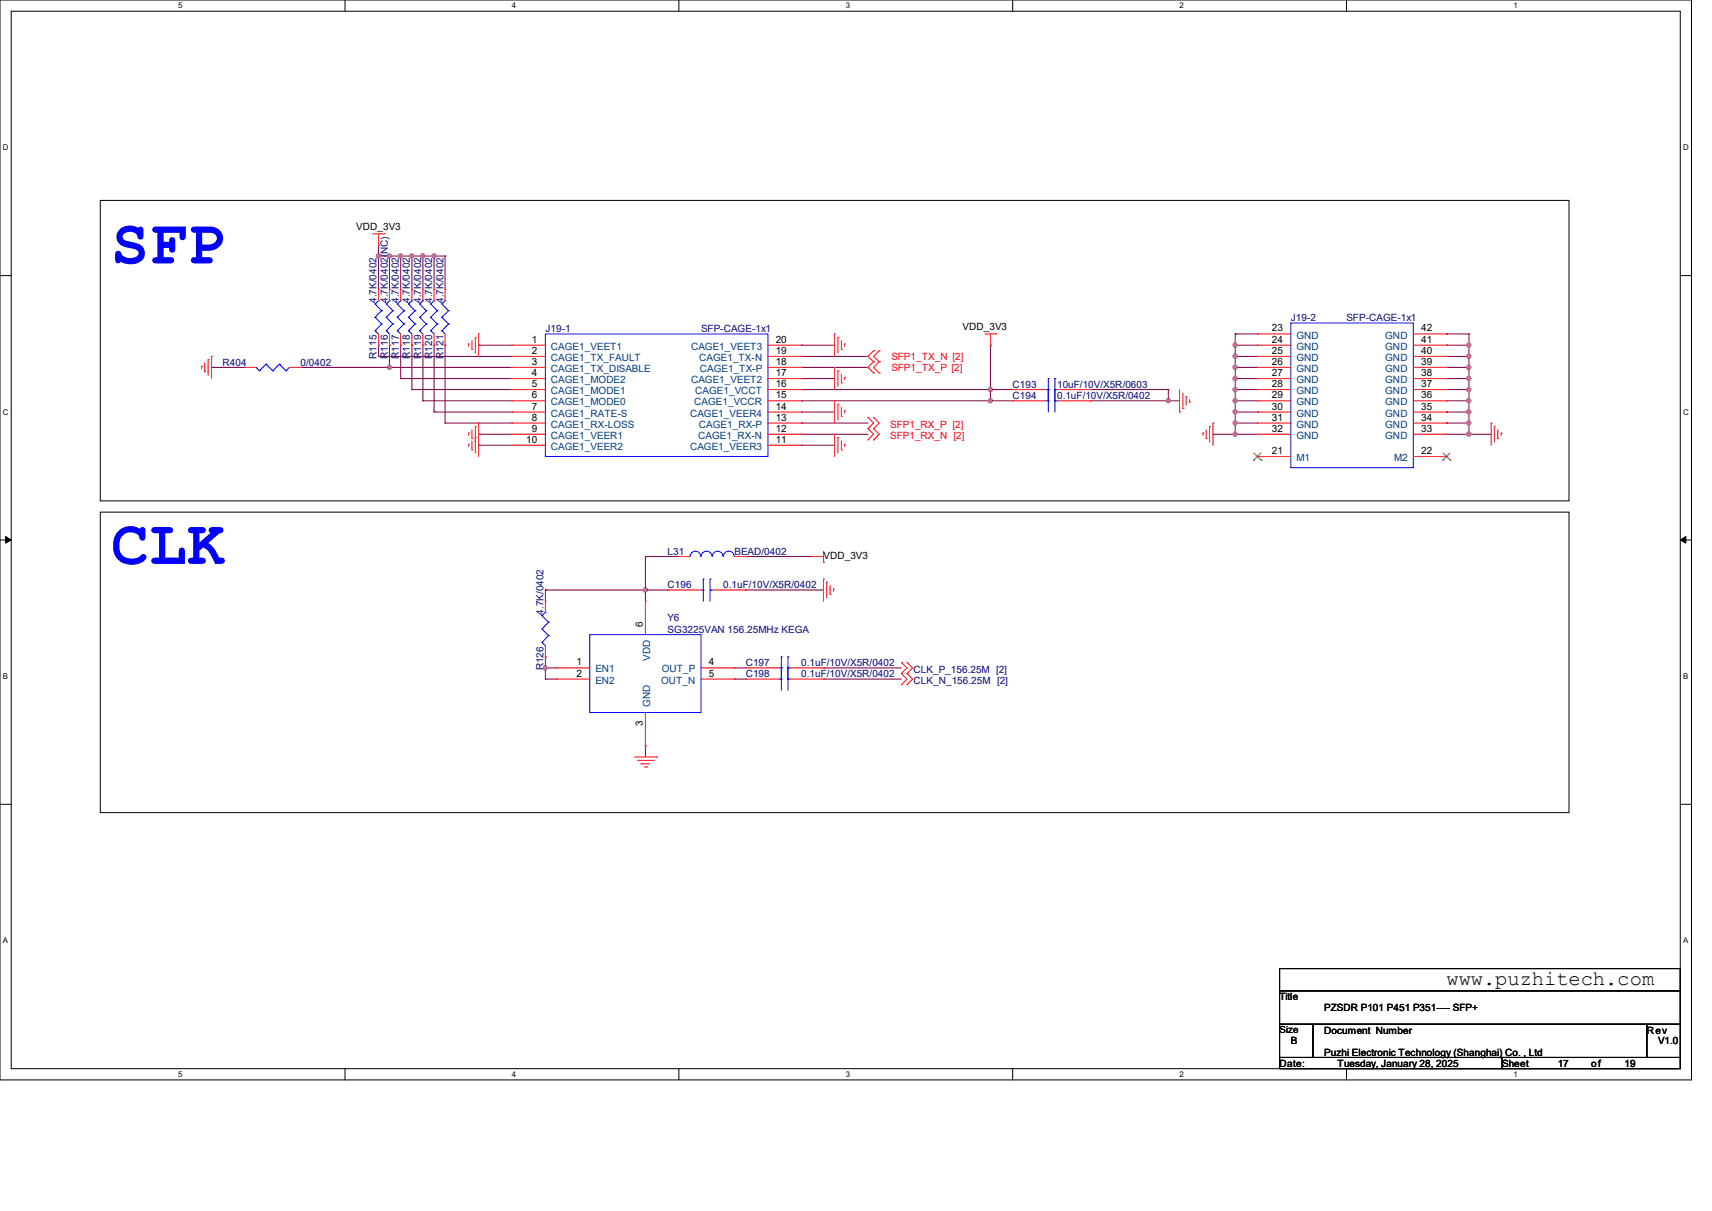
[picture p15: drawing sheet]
<svg xmlns="http://www.w3.org/2000/svg" width="297mm" height="210mm" viewBox="0 0 297 210" stroke-linecap="round" stroke-linejoin="round" font-family="sans-serif">
<defs><g id="words">
<g font-size="10.8" fill="#00f">
<text x="19.3" y="45.7">SFP</text>
<text x="19.3" y="97.8">CLK</text>
</g>
<text font-size="3.6" x="251" y="170.8">www.puzhitech.com</text>
<g font-size="1.7">
<text x="61.8" y="39.8">VDD_3V3</text>
<text x="92.3" y="59.4">1</text>
<text x="134.6" y="59.4">20</text>
<text x="167" y="57.2">VDD_3V3</text>
<text x="220.6" y="57.5">23</text>
<text x="220.6" y="59.4">24</text>
<text x="246.5" y="57.5">42</text>
<text x="246.5" y="59.4">41</text>
<text x="92.3" y="61.4">2</text>
<text x="92.3" y="63.3">3</text>
<text x="92.3" y="65.2">4</text>
<text x="134.6" y="61.4">19</text>
<text x="134.6" y="63.3">18</text>
<text x="134.6" y="65.2">17</text>
<text x="220.6" y="61.4">25</text>
<text x="220.6" y="63.3">26</text>
<text x="220.6" y="65.2">27</text>
<text x="246.5" y="61.4">40</text>
<text x="246.5" y="63.3">39</text>
<text x="246.5" y="65.2">38</text>
<text x="92.3" y="67.1">5</text>
<text x="92.3" y="69.1">6</text>
<text x="92.3" y="71">7</text>
<text x="134.6" y="67.1">16</text>
<text x="134.6" y="69.1">15</text>
<text x="134.6" y="71">14</text>
<text x="220.6" y="67.1">28</text>
<text x="220.6" y="69.1">29</text>
<text x="220.6" y="71">30</text>
<text x="246.5" y="67.1">37</text>
<text x="246.5" y="69.1">36</text>
<text x="246.5" y="71">35</text>
<text x="91.3" y="76.8">10</text>
<text x="92.3" y="72.9">8</text>
<text x="92.3" y="74.9">9</text>
<text x="134.6" y="72.9">13</text>
<text x="134.6" y="74.9">12</text>
<text x="134.6" y="76.8">11</text>
<text x="220.6" y="72.9">31</text>
<text x="220.6" y="74.9">32</text>
<text x="246.5" y="72.9">34</text>
<text x="246.5" y="74.9">33</text>
<text x="220.6" y="78.7">21</text>
<text x="246.5" y="78.7">22</text>
<text x="142.9" y="97">VDD_3V3</text>
<text x="111.5" y="108.7" transform="rotate(-90 111.5 108.7)">6</text>
<text x="100" y="115.4">1</text>
<text x="100" y="117.3">2</text>
<text x="123" y="115.4">4</text>
<text x="123" y="117.3">5</text>
<text x="111.5" y="125.9" transform="rotate(-90 111.5 125.9)">3</text>
<text x="222" y="173.4">Title</text>
<text x="222" y="179.2">Size</text>
<text x="229.7" y="175.3">PZSDR P101 P451 P351---- SFP+</text>
<text x="229.7" y="179.2">Document Number</text>
<text x="285.7" y="179.2">Rev</text>
<text x="222" y="185">Date:</text>
<text x="223.9" y="181.1">B</text>
<text x="229.7" y="183.1">Puzhi Electronic Technology (Shanghai) Co. , Ltd</text>
<text x="232.1" y="185">Tuesday, January 28, 2025</text>
<text x="260.6" y="185">Sheet</text>
<text x="270.2" y="185">17</text>
<text x="276.1" y="185">of</text>
<text x="281.8" y="185">19</text>
<text x="287.6" y="181.1">V1.0</text>
</g>
<g font-size="1.7" fill="#000080">
<text x="65.3" y="52.5" transform="rotate(-90 65.3 52.5)">4.7K/0402</text>
<text x="67.3" y="52.5" transform="rotate(-90 67.3 52.5)">4.7K/0402(NC)</text>
<text x="69.2" y="52.5" transform="rotate(-90 69.2 52.5)">4.7K/0402</text>
<text x="71.1" y="52.5" transform="rotate(-90 71.1 52.5)">4.7K/0402</text>
<text x="73.1" y="52.5" transform="rotate(-90 73.1 52.5)">4.7K/0402</text>
<text x="75" y="52.5" transform="rotate(-90 75 52.5)">4.7K/0402</text>
<text x="76.9" y="52.5" transform="rotate(-90 76.9 52.5)">4.7K/0402</text>
<text x="94.6" y="57.6">J19-1</text>
<text x="121.6" y="57.6">SFP-CAGE-1x1</text>
<text x="223.9" y="55.7">J19-2</text>
<text x="233.6" y="55.7">SFP-CAGE-1x1</text>
<text x="38.6" y="63.4">R404</text>
<text x="52.2" y="63.4">0/0402</text>
<text x="65.3" y="62.2" transform="rotate(-90 65.3 62.2)">R115</text>
<text x="67.3" y="62.2" transform="rotate(-90 67.3 62.2)">R116</text>
<text x="69.2" y="62.2" transform="rotate(-90 69.2 62.2)">R117</text>
<text x="71.1" y="62.2" transform="rotate(-90 71.1 62.2)">R118</text>
<text x="73.1" y="62.2" transform="rotate(-90 73.1 62.2)">R119</text>
<text x="75" y="62.2" transform="rotate(-90 75 62.2)">R120</text>
<text x="76.9" y="62.2" transform="rotate(-90 76.9 62.2)">R121</text>
<text x="175.7" y="67.3">C193</text>
<text x="175.7" y="69.2">C194</text>
<text x="183.4" y="67.3">10uF/10V/X5R/0603</text>
<text x="183.4" y="69.2">0.1uF/10V/X5R/0402</text>
<text x="115.8" y="96.2">L31</text>
<text x="127.4" y="96.2">BEAD/0402</text>
<text x="94.3" y="106.6" transform="rotate(-90 94.3 106.6)">4.7K/0402</text>
<text x="115.8" y="102">C196</text>
<text x="115.8" y="107.8">Y6</text>
<text x="125.5" y="102">0.1uF/10V/X5R/0402</text>
<text x="115.8" y="109.7">SG3225VAN 156.25MHz KEGA</text>
<text x="94.3" y="116.2" transform="rotate(-90 94.3 116.2)">R126</text>
<text x="129.4" y="115.5">C197</text>
<text x="129.4" y="117.4">C198</text>
<text x="139" y="115.5">0.1uF/10V/X5R/0402</text>
<text x="139" y="117.4">0.1uF/10V/X5R/0402</text>
<text x="158.5" y="118.6">CLK_N_156.25M [2]</text>
<text x="158.5" y="116.7">CLK_P_156.25M [2]</text>
</g>
<g font-size="1.7" fill="#004080">
<text x="224.9" y="58.7">GND</text>
<text x="240.3" y="58.7">GND</text>
<text x="95.6" y="60.7">CAGE1_VEET1</text>
<text x="95.6" y="62.6">CAGE1_TX_FAULT</text>
<text x="95.6" y="64.5">CAGE1_TX_DISABLE</text>
<text x="119.9" y="60.7">CAGE1_VEET3</text>
<text x="121.3" y="62.6">CAGE1_TX-N</text>
<text x="121.4" y="64.5">CAGE1_TX-P</text>
<text x="224.9" y="60.7">GND</text>
<text x="224.9" y="62.6">GND</text>
<text x="224.9" y="64.5">GND</text>
<text x="240.3" y="60.7">GND</text>
<text x="240.3" y="62.6">GND</text>
<text x="240.3" y="64.5">GND</text>
<text x="95.6" y="66.5">CAGE1_MODE2</text>
<text x="95.6" y="68.4">CAGE1_MODE1</text>
<text x="95.6" y="70.3">CAGE1_MODE0</text>
<text x="119.9" y="66.5">CAGE1_VEET2</text>
<text x="120.4" y="70.3">CAGE1_VCCR</text>
<text x="120.6" y="68.4">CAGE1_VCCT</text>
<text x="224.9" y="66.5">GND</text>
<text x="224.9" y="68.4">GND</text>
<text x="224.9" y="70.3">GND</text>
<text x="240.3" y="66.5">GND</text>
<text x="240.3" y="68.4">GND</text>
<text x="240.3" y="70.3">GND</text>
<text x="95.6" y="72.3">CAGE1_RATE-S</text>
<text x="95.6" y="74.2">CAGE1_RX-LOSS</text>
<text x="95.6" y="76.1">CAGE1_VEER1</text>
<text x="119.7" y="72.3">CAGE1_VEER4</text>
<text x="121.1" y="76.1">CAGE1_RX-N</text>
<text x="121.2" y="74.2">CAGE1_RX-P</text>
<text x="224.9" y="72.3">GND</text>
<text x="224.9" y="74.2">GND</text>
<text x="224.9" y="76.1">GND</text>
<text x="240.3" y="72.3">GND</text>
<text x="240.3" y="74.2">GND</text>
<text x="240.3" y="76.1">GND</text>
<text x="95.6" y="78">CAGE1_VEER2</text>
<text x="119.7" y="78">CAGE1_VEER3</text>
<text x="224.9" y="80">M1</text>
<text x="241.8" y="80">M2</text>
<text x="103.3" y="116.6">EN1</text>
<text x="103.3" y="118.6">EN2</text>
<text x="112.8" y="114.6" transform="rotate(-90 112.8 114.6)">VDD</text>
<text x="114.7" y="118.6">OUT_N</text>
<text x="114.8" y="116.6">OUT_P</text>
<text x="112.8" y="122.6" transform="rotate(-90 112.8 122.6)">GND</text>
</g>
<g font-size="1.7" fill="#f00">
<text x="154.6" y="64.3">SFP1_TX_P [2]</text>
<text x="154.6" y="62.4">SFP1_TX_N [2]</text>
<text x="154.4" y="74.2">SFP1_RX_P [2]</text>
<text x="154.4" y="76.2">SFP1_RX_N [2]</text>
</g>
<g font-size="1.4">
<text x="30.9" y="1.4">5</text>
<text x="88.8" y="1.4">4</text>
<text x="146.7" y="1.4">3</text>
<text x="204.6" y="1.4">2</text>
<text x="262.6" y="1.4">1</text>
<text x=".5" y="26.1">D</text>
<text x="292" y="26.1">D</text>
<text x=".5" y="71.9">C</text>
<text x="292" y="71.9">C</text>
<text x=".5" y="117.8">B</text>
<text x="292" y="117.8">B</text>
<text x=".5" y="163.6">A</text>
<text x="292" y="163.6">A</text>
<text x="30.9" y="186.8">5</text>
<text x="88.8" y="186.8">4</text>
<text x="146.7" y="186.8">3</text>
<text x="204.6" y="186.8">2</text>
<text x="262.6" y="186.8">1</text>
</g>
</g></defs>
<path d="M0 0h293.5v187.3h-293.5zM1.9 1.9h289.6v183.4h-289.6z" fill="none" stroke="#000" stroke-width=".17"/>
<g fill="#fff">
<path d="M30.9 .2h.8v1.5h-.8z"/>
<path d="M30.9 185.5h.8v1.6h-.8z"/>
</g>
<path d="M59.9 0v1.9M59.9 185.3v2" fill="none" stroke="#000" stroke-width=".17"/>
<g fill="#fff">
<path d="M88.8 .2h.8v1.5h-.8z"/>
<path d="M88.8 185.5h.8v1.6h-.8z"/>
</g>
<path d="M117.8 0v1.9M117.8 185.3v2" fill="none" stroke="#000" stroke-width=".17"/>
<g fill="#fff">
<path d="M146.7 .2h.8v1.5h-.8z"/>
<path d="M146.7 185.5h.8v1.6h-.8z"/>
</g>
<path d="M175.7 0v1.9M175.7 185.3v2" fill="none" stroke="#000" stroke-width=".17"/>
<g fill="#fff">
<path d="M204.6 .2h.8v1.5h-.8z"/>
<path d="M204.6 185.5h.8v1.6h-.8z"/>
</g>
<path d="M233.6 0v1.9M233.6 185.3v2" fill="none" stroke="#000" stroke-width=".17"/>
<g fill="#fff">
<path d="M262.6 .2h.7v1.5h-.7z"/>
<path d="M262.6 185.5h.7v1.6h-.7z"/>
<path d="M.5 24.8h1v1.6h-1z"/>
<path d="M292 24.8h1v1.6h-1z"/>
<path d="M.5 70.7h1v1.5h-1z"/>
<path d="M292 70.7h1v1.5h-1z"/>
</g>
<path d="M0 47.8h1.9M291.5 47.8h2" fill="none" stroke="#000" stroke-width=".17"/>
<g fill="#fff">
<path d="M.5 116.5h.9v1.6h-.9z"/>
<path d="M292 116.5h.9v1.6h-.9z"/>
</g>
<path d="M0 93.6h1.9M291.5 93.6h2" fill="none" stroke="#000" stroke-width=".17"/>
<path d="M1 93l.9 .6-.9 .6zM291.5 93.6l1-.6v1.2z" fill="#000" stroke="#000" stroke-width=".17"/>
<g fill="#fff">
<path d="M.5 162.4h.9v1.5h-.9z"/>
<path d="M292 162.4h.9v1.5h-.9z"/>
</g>
<path d="M17.4 34.8h254.8v52.1h-254.8zM17.4 88.8h254.8v52.1h-254.8zM0 139.5h1.9M291.5 139.5h2M222 168h69.5v3.8h-69.5zM222 171.8h69.5v5.8h-69.5zM222 177.6h5.8v5.8h-5.8zM227.8 177.6h57.9v5.8h-57.9zM285.7 177.6h5.8v5.8h-5.8zM222 183.4h38.6v1.9h-38.6zM260.6 183.4h30.9v1.9h-30.9z" fill="none" stroke="#000" stroke-width=".17"/>
<g fill="none" stroke="#800040" stroke-width=".17">
<path d="M65.7 42.5h.1M65.7 59.9h.1M65.7 44.4h.1M65.7 42.5v7.7M65.7 59.9v1.9M65.7 44.4h11.5M67.6 44.4h.1M67.6 59.9h.1M67.6 44.4v5.8M67.6 59.9v3.8M69.5 44.4h.1M69.5 59.9h.1"/>
<path d="M69.5 44.4v5.8M69.5 59.9v5.8M71.5 44.4h.1M71.5 59.9h.1M71.5 44.4v5.8M71.5 59.9v7.7M73.4 44.4h.1M73.4 59.9h.1M73.4 44.4v5.8M73.4 59.9v9.6M75.3 44.4h.1M75.3 59.9h.1"/>
<path d="M75.3 44.4v5.8M75.3 59.9v11.6M77.2 44.4h.1M77.2 59.9h.1M77.2 44.4v5.8M77.2 59.9v13.5M83 59.9h.1M83 59.9h5.8M139 59.9h.1M139 59.9h5.8M171.8 59.9h.1M171.8 59.9v9.6"/>
<path d="M214.3 57.9h.1M214.3 59.9h.1M214.3 57.9h3.8M214.3 57.9v17.4M214.3 59.9h3.8M251 57.9h.1M251 59.9h.1M251 57.9h3.8M251 59.9h3.8M254.8 57.9h.1M254.8 59.9h.1M254.8 57.9v17.4"/>
<path d="M36.7 63.7h.1M36.7 63.7h5.8M52.2 63.7h.1M52.2 63.7h36.6M65.7 61.8h.1M65.7 61.8h23.1M67.6 63.7h.1M69.5 65.7h.1M69.5 65.7h19.3M71.5 67.6h.1M71.5 67.6h17.3M73.4 69.5h.1"/>
<path d="M73.4 69.5h15.4M75.3 71.5h.1M75.3 71.5h13.5M77.2 73.4h.1M77.2 73.4h11.6M83 77.2h.1M83 75.3h.1M83 75.3h5.8M83 77.2h5.8M139 77.2h.1M139 71.5h.1M139 65.7h.1"/>
<path d="M139 73.4h.1M139 75.3h.1M139 63.7h.1M139 61.8h.1M139 67.6h.1M139 69.5h.1M139 71.5h5.8M139 69.5h36.7M139 75.3h11.6M139 73.4h11.6M139 65.7h5.8M139 67.6h36.7"/>
<path d="M139 63.7h11.6M139 61.8h11.6M139 77.2h5.8M171.8 67.6h.1M171.8 69.5h.1M189.2 69.5h.1M189.2 67.6h.1M189.2 69.5h15.4M189.2 67.6h13.5M202.7 69.5h.1M202.7 67.6h.1M202.7 67.6v1.9"/>
<path d="M210.4 75.3h.1M210.4 75.3h7.7M214.3 71.5h.1M214.3 69.5h.1M214.3 73.4h.1M214.3 61.8h.1M214.3 63.7h.1M214.3 65.7h.1M214.3 67.6h.1M214.3 75.3h.1M214.3 71.5h3.8M214.3 69.5h3.8"/>
<path d="M214.3 73.4h3.8M214.3 65.7h3.8M214.3 67.6h3.8M214.3 63.7h3.8M214.3 61.8h3.8M251 73.4h.1M251 67.6h.1M251 71.5h.1M251 69.5h.1M251 75.3h.1M251 63.7h.1M251 61.8h.1"/>
<path d="M251 65.7h.1M251 71.5h3.8M251 69.5h3.8M251 75.3h7.7M251 73.4h3.8M251 65.7h3.8M251 67.6h3.8M251 63.7h3.8M251 61.8h3.8M254.8 75.3h.1M254.8 65.7h.1M254.8 67.6h.1"/>
<path d="M254.8 69.5h.1M254.8 71.5h.1M254.8 73.4h.1M254.8 61.8h.1M254.8 63.7h.1M112 96.5h.1M112 96.5v7.8M112 96.5h5.8M129.4 96.5h.1M129.4 96.5h11.5M94.6 115.8h.1M94.6 117.8h.1"/>
<path d="M94.6 113.9h.1M94.6 102.3h.1M94.6 115.8h1.9M94.6 117.8h1.9M94.6 102.3v2M94.6 113.9v3.9M94.6 102.3h21.2M112 102.3h.1M127.4 115.8h.1M127.4 117.8h.1M127.4 115.8h2M127.4 117.8h2"/>
<path d="M129.4 102.3h.1M129.4 102.3h13.5M142.9 115.8h.1M142.9 117.8h.1M142.9 115.8h13.5M142.9 117.8h13.5M112 129.4h.1M112 129.4v1.9"/>
</g>
<g fill="#f0f" stroke="#f0f" stroke-width=".17">
<circle cx="214.3" cy="63.7" r=".37"/>
<circle cx="214.3" cy="65.6" r=".37"/>
<circle cx="214.3" cy="67.6" r=".37"/>
<circle cx="214.3" cy="69.5" r=".37"/>
<circle cx="214.3" cy="73.3" r=".37"/>
<circle cx="214.3" cy="71.4" r=".37"/>
<circle cx="214.3" cy="59.8" r=".37"/>
<circle cx="214.3" cy="61.8" r=".37"/>
<circle cx="214.3" cy="75.3" r=".37"/>
<circle cx="254.8" cy="75.3" r=".37"/>
<circle cx="254.8" cy="67.6" r=".37"/>
<circle cx="254.8" cy="73.3" r=".37"/>
<circle cx="254.8" cy="71.4" r=".37"/>
<circle cx="254.8" cy="69.5" r=".37"/>
<circle cx="254.8" cy="63.7" r=".37"/>
<circle cx="254.8" cy="59.8" r=".37"/>
<circle cx="254.8" cy="61.8" r=".37"/>
<circle cx="254.8" cy="65.6" r=".37"/>
<circle cx="202.7" cy="69.5" r=".37"/>
<circle cx="171.8" cy="67.6" r=".37"/>
<circle cx="171.8" cy="69.5" r=".37"/>
<circle cx="65.6" cy="44.4" r=".37"/>
<circle cx="67.6" cy="44.4" r=".37"/>
<circle cx="69.5" cy="44.4" r=".37"/>
<circle cx="71.4" cy="44.4" r=".37"/>
<circle cx="73.3" cy="44.4" r=".37"/>
<circle cx="75.3" cy="44.4" r=".37"/>
<circle cx="67.6" cy="63.7" r=".37"/>
<circle cx="94.6" cy="115.8" r=".37"/>
<circle cx="111.9" cy="102.3" r=".37"/>
</g>
<g fill="none" stroke="#f00" stroke-width=".17">
<path d="M64.7 40.6h1.9M65.7 42.5h.1M65.7 59.9h.1M65.7 50.2h.1M65.7 40.6v1.9M65.7 50.2v2M65.7 57.9v2M66.6 40.6h.1M67.6 59.9h.1M67.6 50.2h.1M67.6 50.2v2M67.6 57.9v2"/>
<path d="M69.5 59.9h.1M69.5 50.2h.1M69.5 50.2v2M69.5 57.9v2M71.5 59.9h.1M71.5 50.2h.1M71.5 50.2v2M71.5 57.9v2M73.4 59.9h.1M73.4 50.2h.1M73.4 50.2v2M73.4 57.9v2"/>
<path d="M75.3 59.9h.1M75.3 50.2h.1M75.3 50.2v2M75.3 57.9v2M77.2 59.9h.1M77.2 50.2h.1M77.2 50.2v2M77.2 57.9v2M81.3 59.6h.1M81.3 59.6v.5M81.9 59.1v1.5M82.5 58.5h.1"/>
<path d="M82.5 58.5v2.7M83 57.9h.1M83 57.9v3.9M88.8 59.9h.1M88.8 59.9h5.8M133.2 59.9h5.8M139 59.9h.1M144.8 57.9h.1M144.8 57.9v3.9M145.4 58.5h.1M145.4 58.5v2.7M146 59.1v1.5"/>
<path d="M146.5 59.6h.1M146.5 59.6v.5M170.9 57.9h1.9M171.8 59.9h.1M171.8 57.9v2M172.8 57.9h.1M218.1 57.9h.1M218.1 59.9h.1M218.1 57.9h5.8M218.1 59.9h5.8M245.2 57.9h5.8M245.2 59.9h5.8"/>
<path d="M251 57.9h.1M251 59.9h.1M35 63.5h.1M35 63.5v.4M35.5 64.5h.1M35.5 62.9v1.6M36.1 62.4h.1M36.1 62.4v2.7M36.7 61.8h.1M36.7 61.8v3.9M42.5 63.7h.1M42.5 63.7h1.9"/>
<path d="M50.2 63.7h2M52.2 63.7h.1M81.3 77h.1M81.3 75.1h.1M81.3 75.1v.4M81.3 77v.4M81.9 60.6h.1M81.9 78h.1M81.9 76.1h.1M81.9 74.5v1.6M81.9 76.5v1.5M82.5 75.9h.1"/>
<path d="M82.5 74h.1M82.5 74v4.6M83 75.3h.1M83 73.4h.1M83 73.4v5.8M88.8 61.8h.1M88.8 63.7h.1M88.8 65.7h.1M88.8 67.6h.1M88.8 69.5h.1M88.8 71.5h.1M88.8 73.4h.1"/>
<path d="M88.8 75.3h.1M88.8 77.2h.1M88.8 67.6h5.8M88.8 61.8h5.8M88.8 63.7h5.8M88.8 65.7h5.8M88.8 69.5h5.8M88.8 71.5h5.8M88.8 73.4h5.8M88.8 75.3h5.8M88.8 77.2h5.8M133.2 67.6h5.8"/>
<path d="M133.2 61.8h5.8M133.2 63.7h5.8M133.2 65.7h5.8M133.2 69.5h5.8M133.2 71.5h5.8M133.2 73.4h5.8M133.2 75.3h5.8M133.2 77.2h5.8M139 61.8h.1M139 63.7h.1M139 65.7h.1M139 67.6h.1"/>
<path d="M139 69.5h.1M139 71.5h.1M139 73.4h.1M139 75.3h.1M139 77.2h.1M144.8 75.3h.1M144.8 69.5h.1M144.8 63.7h.1M144.8 63.7v3.9M144.8 69.5v3.9M144.8 75.3v3.9M145.4 75.9h.1"/>
<path d="M145.4 70.1h.1M145.4 64.3h.1M145.4 64.3v2.7M145.4 70.1v2.7M145.4 75.9v2.7M146 78h.1M146 72.2h.1M146 66.4h.1M146 60.6h.1M146 64.9v1.5M146 70.7v1.5M146 76.5v1.5"/>
<path d="M146.5 77h.1M146.5 71.2h.1M146.5 65.4h.1M146.5 65.4v.4M146.5 71.2v.4M146.5 77v.4M150.6 72.4h.1M150.6 74.3h.1M150.6 76.3h.1M150.6 72.4l1 1-1 .9M150.6 74.3l1 1-1 1M151.6 72.4h.1"/>
<path d="M151.6 74.3h.1M151.6 76.3h.1M151.6 62.7h.1M151.6 64.7h.1M151.6 60.8h.1M151.6 72.4l.9 1-.9 .9M151.6 74.3l.9 1-.9 1M151.6 62.7l-1 1 1 1M151.6 60.8l-1 1 1 .9M152.5 64.7h.1M152.5 62.7h.1M152.5 60.8h.1"/>
<path d="M152.5 62.7l-.9 1 .9 1M152.5 60.8l-.9 1 .9 .9M175.7 67.6h.1M175.7 69.5h.1M175.7 67.6h5.8M175.7 69.5h5.8M183.4 67.6h5.8M183.4 69.5h5.8M189.2 67.6h.1M189.2 69.5h.1M204.6 71.5h.1M204.6 67.6v3.9"/>
<path d="M205.2 70.9h.1M205.2 68.2v2.7M205.8 68.7h.1M205.8 68.7v1.6M206.4 69.7h.1M206.4 69.3v.4M208.7 75.1h.1M208.7 75.1v.4M209.3 76.1h.1M209.3 74.5v1.6M209.8 74h.1M209.8 74v2.7"/>
<path d="M210.4 73.4h.1M210.4 73.4v3.8M218.1 61.8h.1M218.1 63.7h.1M218.1 65.7h.1M218.1 67.6h.1M218.1 69.5h.1M218.1 71.5h.1M218.1 73.4h.1M218.1 75.3h.1M218.1 79.2h.1M218.1 67.6h5.8"/>
<path d="M218.1 61.8h5.8M218.1 63.7h5.8M218.1 65.7h5.8M218.1 69.5h5.8M218.1 71.5h5.8M218.1 73.4h5.8M218.1 75.3h5.8M218.1 79.2h5.8M245.2 67.6h5.8M245.2 61.8h5.8M245.2 63.7h5.8M245.2 65.7h5.8"/>
<path d="M245.2 69.5h5.8M245.2 71.5h5.8M245.2 73.4h5.8M245.2 75.3h5.8M245.2 79.2h5.8M251 61.8h.1M251 63.7h.1M251 65.7h.1M251 67.6h.1M251 69.5h.1M251 71.5h.1M251 73.4h.1"/>
<path d="M251 75.3h.1M251 79.2h.1M258.7 73.4h.1M258.7 73.4v3.8M259.2 74h.1M259.2 74v2.7M259.8 76.1h.1M259.8 74.5v1.6M260.4 75.1h.1M260.4 75.1v.4M117.8 96.5h.1M117.8 96.5h1.9"/>
<path d="M127.4 96.5h2M129.4 96.5h.1M140.9 96.5h.1M140.9 96.5h2M142.9 97.5h.1M142.9 95.6v1.9M94.6 113.9h.1M94.6 104.3h.1M94.6 104.3v1.9M94.6 112v1.9M96.5 115.8h.1M96.5 117.8h.1"/>
<path d="M96.5 115.8h5.8M96.5 117.8h5.8M112 104.3h.1M112 104.3v5.8M115.8 102.3h.1M115.8 102.3h5.8M121.6 115.8h5.8M121.6 117.8h5.8M123.6 102.3h5.8M127.4 115.8h.1M127.4 117.8h.1M129.4 115.8h.1"/>
<path d="M129.4 102.3h.1M129.4 117.8h.1M129.4 115.8h5.7M129.4 117.8h5.7M137.1 115.8h5.8M137.1 117.8h5.8M142.9 100.4h.1M142.9 115.8h.1M142.9 117.8h.1M142.9 100.4v3.9M143.4 101h.1M143.4 101v2.7"/>
<path d="M144 103.1h.1M144 101.6v1.5M144.6 102.2h.1M144.6 102.2v.3M156.4 116.8h.1M156.4 118.7h.1M156.4 114.9h.1M156.4 116.8l1 1-1 .9M156.4 114.9l1 .9-1 1M157.4 116.8h.1M157.4 118.7h.1M157.4 114.9h.1"/>
<path d="M157.4 116.8l.9 1-.9 .9M157.4 114.9l.9 .9-.9 1M110.1 131.3h3.8M110.6 131.9h2.7M111.2 132.5h.1M111.2 132.5h1.5M111.8 133h.4M112 129.4h.1M112 123.6v5.8M112.2 133h.1M113.3 131.9h.1M113.9 131.3h.1"/>
</g>
<g fill="none" stroke="#00f" stroke-width=".17">
<path d="M65.1 57.4h.1M65.1 55h.1M65.1 52.7h.1M65.1 57.4l.6 .5M65.1 55l1.1 1.2M65.1 52.7l1.1 1.2M65.7 52.2h.1M65.7 52.2l-.6 .5M66.2 56.2h.1M66.2 53.9h.1M66.2 56.2l-1.1 1.2M66.2 53.9l-1.1 1.1"/>
<path d="M67 57.4h.1M67 55h.1M67 52.7h.1M67 57.4l.6 .5M67 55l1.2 1.2M67 52.7l1.2 1.2M67.6 52.2h.1M67.6 52.2l-.6 .5M68.2 56.2h.1M68.2 53.9h.1M68.2 56.2l-1.2 1.2M68.2 53.9l-1.2 1.1"/>
<path d="M68.9 57.4h.1M68.9 55h.1M68.9 52.7h.1M68.9 57.4l.6 .5M68.9 55l1.2 1.2M68.9 52.7l1.2 1.2M69.5 52.2h.1M69.5 52.2l-.6 .5M70.1 56.2h.1M70.1 53.9h.1M70.1 56.2l-1.2 1.2M70.1 53.9l-1.2 1.1"/>
<path d="M70.9 57.4h.1M70.9 55h.1M70.9 52.7h.1M70.9 57.4l.6 .5M70.9 55l1.1 1.2M70.9 52.7l1.1 1.2M71.5 52.2h.1M71.5 52.2l-.6 .5M72 56.2h.1M72 53.9h.1M72 56.2l-1.1 1.2M72 53.9l-1.1 1.1"/>
<path d="M72.8 57.4h.1M72.8 55h.1M72.8 52.7h.1M72.8 57.4l.6 .5M72.8 55l1.2 1.2M72.8 52.7l1.2 1.2M73.4 52.2h.1M73.4 52.2l-.6 .5M74 56.2h.1M74 53.9h.1M74 56.2l-1.2 1.2M74 53.9l-1.2 1.1"/>
<path d="M74.7 57.4h.1M74.7 55h.1M74.7 52.7h.1M74.7 57.4l.6 .5M74.7 55l1.2 1.2M74.7 52.7l1.2 1.2M75.3 52.2h.1M75.3 52.2l-.6 .5M75.9 56.2h.1M75.9 53.9h.1M75.9 56.2l-1.2 1.2M75.9 53.9l-1.2 1.1"/>
<path d="M76.7 57.4h.1M76.7 55h.1M76.7 52.7h.1M76.7 57.4l.5 .5M76.7 55l1.1 1.2M76.7 52.7l1.1 1.2M77.2 52.2h.1M77.2 52.2l-.5 .5M77.8 56.2h.1M77.8 53.9h.1M77.8 56.2l-1.1 1.2M77.8 53.9l-1.1 1.1"/>
<path d="M94.6 57.9h38.6v21.3h-38.6zM223.9 56h21.3v25.1h-21.3zM44.4 63.7h.1M44.4 63.7l.6 .6M45 64.3h.1M46.1 63.2h.1M46.1 63.2l1.2 1.1M46.1 63.2l-1.1 1.1M47.3 64.3h.1M48.5 63.2h.1M48.5 63.2l1.1 1.1M48.5 63.2l-1.2 1.1"/>
<path d="M49.6 64.3h.1M50.2 63.7l-.6 .6M181.5 67.6h.4M181.5 69.5h.4M181.9 65.7h.1M181.9 67.6h.1M181.9 69.5h.1M181.9 65.7v5.8M183 65.7h.1M183 67.6h.1M183 69.5h.1M183 65.7v5.8"/>
<path d="M183 67.6h.4M183 69.5h.4M119.7 96.5a.93 .93 0 0 1 1-.9 .93 .93 0 0 1 .9 .9M121.6 96.5a.95 .95 0 0 1 1-.9 .95 .95 0 0 1 .9 .9M123.6 96.5a.93 .93 0 0 1 .9-.9 .93 .93 0 0 1 .9 .9M125.5 96.5a.95 .95 0 0 1 .9-.9 .95 .95 0 0 1 1 .9M94 111.4h.1M94 109.1h.1M94 106.8h.1M94 111.4l.6 .6M94 109.1l1.2 1.1M94 106.8l1.2 1.1"/>
<path d="M94.6 106.2h.1M94.6 106.2l-.6 .6M95.2 110.2h.1M95.2 107.9h.1M95.2 110.2l-1.2 1.2M95.2 107.9l-1.2 1.2M102.3 110.1h19.3v13.5h-19.3zM121.6 102.3h.4M122 100.4h.1M122 102.3h.1M122 100.4v3.9M123.2 100.4h.1"/>
<path d="M123.2 102.3h.1M123.2 100.4v3.9M123.2 102.3h.4M135.1 115.8h.5M135.1 117.8h.5M135.6 113.9h.1M135.6 115.8h.1M135.6 117.8h.1M135.6 113.9v5.8M136.7 113.9h.1M136.7 115.8h.1M136.7 117.8h.1"/>
<path d="M136.7 113.9v5.8M136.7 115.8h.4M136.7 117.8h.4"/>
</g>
<path d="M217.5 79.8h.1M217.6 78.6l1.2 1.2M218.7 78.6l-1.2 1.2M218.8 79.8h.1M250.3 79.8h.1M250.4 78.6l1.2 1.2M251.5 78.6l-1.2 1.2M251.6 79.8h.1" fill="none" stroke="#804000" stroke-width=".17"/>
<use href="#words"/>
</svg>
